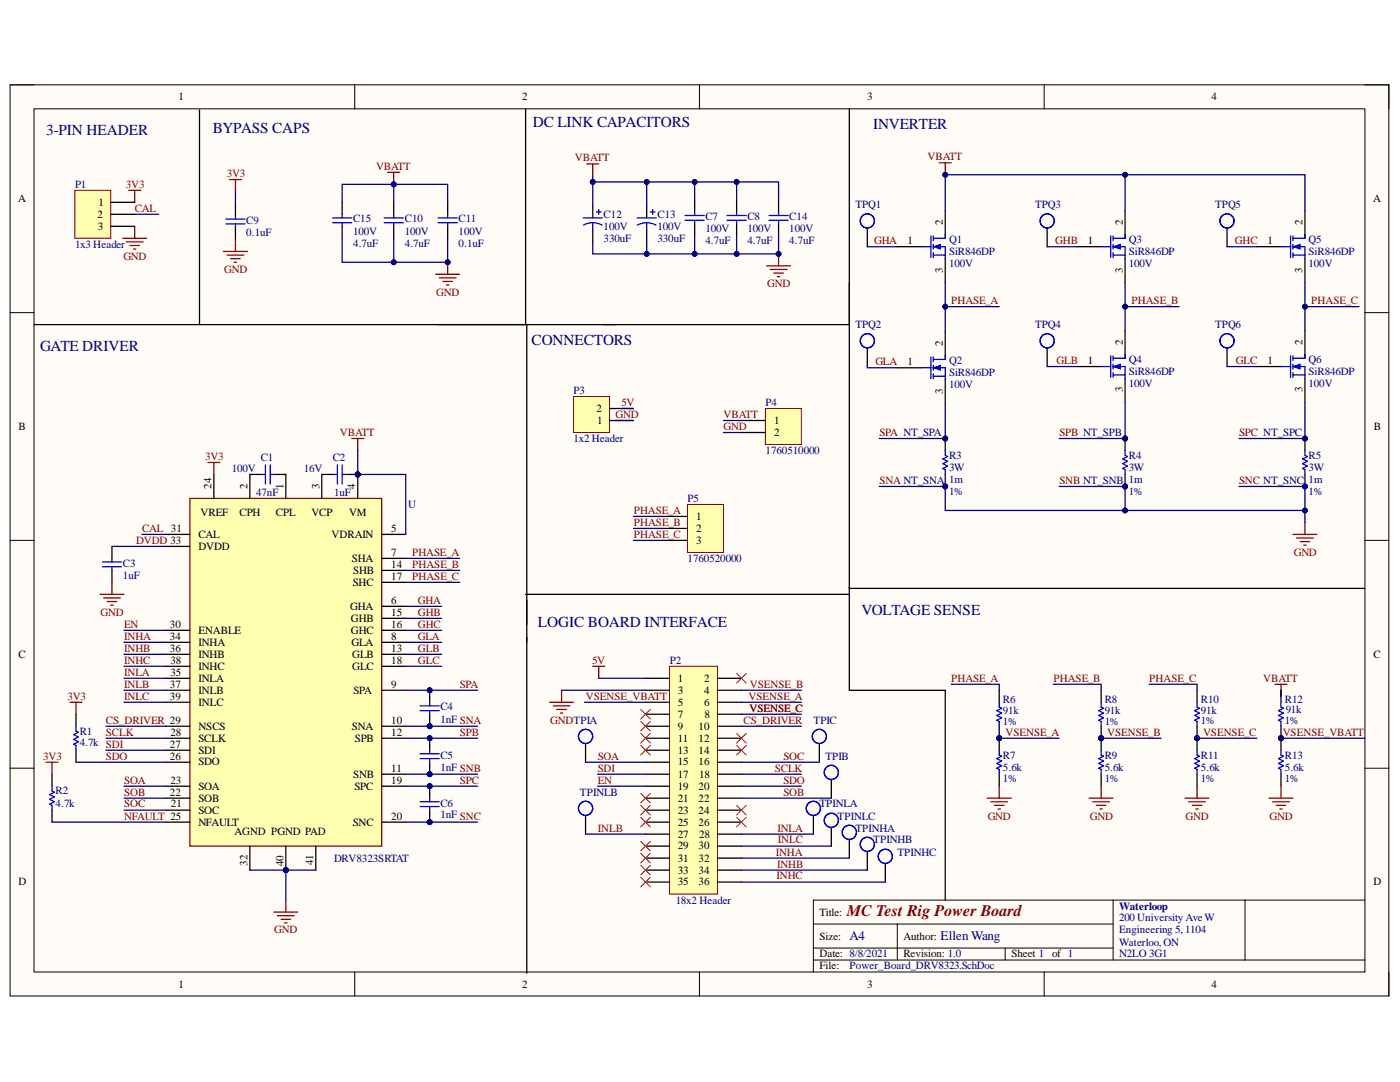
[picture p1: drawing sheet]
<svg xmlns="http://www.w3.org/2000/svg" width="279mm" height="216mm" viewBox="0 0 279 216" stroke-linecap="round" stroke-linejoin="round" font-family="sans-serif">
<defs><g id="words">
<text font-size="3.2" fill="#800000" x="169" y="182.7">MC Test Rig Power Board</text>
<g font-size="3" fill="#000080">
<text x="9.2" y="27">3-PIN HEADER</text>
<text x="42.5" y="26.5">BYPASS CAPS</text>
<text x="106.3" y="25.4">DC LINK CAPACITORS</text>
<text x="174.3" y="25.8">INVERTER</text>
<text x="8" y="70">GATE DRIVER</text>
<text x="106.1" y="68.8">CONNECTORS</text>
<text x="107.4" y="125.1">LOGIC BOARD INTERFACE</text>
<text x="171.9" y="122.7">VOLTAGE SENSE</text>
</g>
<g font-size="2.6" fill="#000080">
<text x="169.5" y="187.6">A4</text>
<text x="187.7" y="187.6">Ellen Wang</text>
</g>
<g font-size="2.2">
<text x="35.6" y="20">1</text>
<text x="104.2" y="20">2</text>
<text x="173.1" y="20">3</text>
<text x="241.8" y="20">4</text>
<text x="3.6" y="40.3">A</text>
<text x="19.6" y="41.1">1</text>
<text x="274" y="40.3">A</text>
<text x="19.5" y="43.5">2</text>
<text x="19.5" y="45.8">3</text>
<text x="188.1" y="44.9" transform="rotate(-90 188.1 44.9)">2</text>
<text x="224.1" y="44.9" transform="rotate(-90 224.1 44.9)">2</text>
<text x="260" y="44.9" transform="rotate(-90 260 44.9)">2</text>
<text x="181.1" y="48.7">1</text>
<text x="217.1" y="48.7">1</text>
<text x="253" y="48.7">1</text>
<text x="188.1" y="54.5" transform="rotate(-90 188.1 54.5)">3</text>
<text x="224.1" y="54.5" transform="rotate(-90 224.1 54.5)">3</text>
<text x="260" y="54.5" transform="rotate(-90 260 54.5)">3</text>
<text x="188.1" y="69.1" transform="rotate(-90 188.1 69.1)">2</text>
<text x="224.1" y="68.8" transform="rotate(-90 224.1 68.8)">2</text>
<text x="260" y="68.8" transform="rotate(-90 260 68.8)">2</text>
<text x="181.1" y="72.9">1</text>
<text x="217.1" y="72.6">1</text>
<text x="253" y="72.6">1</text>
<text x="119" y="82.2">2</text>
<text x="188.1" y="78.6" transform="rotate(-90 188.1 78.6)">3</text>
<text x="224.1" y="78.3" transform="rotate(-90 224.1 78.3)">3</text>
<text x="260" y="78.3" transform="rotate(-90 260 78.3)">3</text>
<text x="3.7" y="85.8">B</text>
<text x="119.2" y="84.6">1</text>
<text x="154.5" y="84.6">1</text>
<text x="154.5" y="87">2</text>
<text x="274.2" y="85.8">B</text>
<text x="42.2" y="97.5" transform="rotate(-90 42.2 97.5)">24</text>
<text x="49.4" y="97.5" transform="rotate(-90 49.4 97.5)">2</text>
<text x="56.6" y="97.5" transform="rotate(-90 56.6 97.5)">1</text>
<text x="63.8" y="97.5" transform="rotate(-90 63.8 97.5)">3</text>
<text x="70.9" y="97.5" transform="rotate(-90 70.9 97.5)">4</text>
<text x="39.6" y="107.3">CAL</text>
<text x="40" y="103">VREF</text>
<text x="47.8" y="103">CPH</text>
<text x="55.1" y="103">CPL</text>
<text x="62.2" y="103">VCP</text>
<text x="66.2" y="107.3">VDRAIN</text>
<text x="69.7" y="103">VM</text>
<text x="78.1" y="106.1">5</text>
<text x="138.9" y="103.8">1</text>
<text x="138.9" y="106.1">2</text>
<text x="39.6" y="109.7">DVDD</text>
<text x="70.2" y="112.1">SHA</text>
<text x="78.1" y="111">7</text>
<text x="78.1" y="113.3">14</text>
<text x="138.9" y="108.5">3</text>
<text x="70.4" y="116.9">SHC</text>
<text x="70.5" y="114.5">SHB</text>
<text x="78.1" y="115.7">17</text>
<text x="33.9" y="125.3">30</text>
<text x="69.9" y="121.7">GHA</text>
<text x="70" y="124.1">GHB</text>
<text x="78.1" y="120.5">6</text>
<text x="78.1" y="122.9">15</text>
<text x="78.1" y="125.3">16</text>
<text x="3.7" y="131.3">C</text>
<text x="33.9" y="127.7">34</text>
<text x="33.9" y="130.1">36</text>
<text x="39.6" y="126.4">ENABLE</text>
<text x="39.6" y="128.9">INHA</text>
<text x="39.6" y="131.3">INHB</text>
<text x="70" y="126.4">GHC</text>
<text x="70.1" y="128.9">GLA</text>
<text x="70.3" y="131.3">GLB</text>
<text x="78.1" y="127.7">8</text>
<text x="78.1" y="130.1">13</text>
<text x="274.1" y="131.3">C</text>
<text x="33.9" y="137.3">37</text>
<text x="34" y="132.4">38</text>
<text x="34" y="134.8">35</text>
<text x="39.6" y="133.6">INHC</text>
<text x="39.6" y="136.1">INLA</text>
<text x="70.3" y="133.6">GLC</text>
<text x="78.1" y="137.3">9</text>
<text x="78.1" y="132.4">18</text>
<text x="135.3" y="136.1">1</text>
<text x="140.5" y="136.1">2</text>
<text x="33.9" y="139.6">39</text>
<text x="39.6" y="138.4">INLB</text>
<text x="39.6" y="140.8">INLC</text>
<text x="70.6" y="138.4">SPA</text>
<text x="135.3" y="138.4">3</text>
<text x="135.3" y="140.8">5</text>
<text x="135.3" y="143.2">7</text>
<text x="140.5" y="138.4">4</text>
<text x="140.5" y="140.8">6</text>
<text x="140.6" y="143.2">8</text>
<text x="33.9" y="149.2">27</text>
<text x="34" y="146.8">28</text>
<text x="39.6" y="145.6">NSCS</text>
<text x="39.6" y="148">SCLK</text>
<text x="70.2" y="145.6">SNA</text>
<text x="70.8" y="148">SPB</text>
<text x="78.1" y="144.5">10</text>
<text x="78.1" y="146.8">12</text>
<text x="135.3" y="145.6">9</text>
<text x="135.3" y="148">11</text>
<text x="139.4" y="145.6">10</text>
<text x="139.4" y="148">12</text>
<text x="33.9" y="151.6">26</text>
<text x="39.6" y="150.4">SDI</text>
<text x="39.6" y="152.7">SDO</text>
<text x="70.5" y="155.2">SNB</text>
<text x="78.1" y="154">11</text>
<text x="135.3" y="150.4">13</text>
<text x="135.3" y="152.7">15</text>
<text x="135.3" y="155.2">17</text>
<text x="139.4" y="150.4">14</text>
<text x="139.4" y="152.7">16</text>
<text x="139.5" y="155.2">18</text>
<text x="33.9" y="158.7">22</text>
<text x="34" y="156.4">23</text>
<text x="34.1" y="161.1">21</text>
<text x="39.6" y="157.6">SOA</text>
<text x="39.6" y="159.9">SOB</text>
<text x="70.7" y="157.6">SPC</text>
<text x="78.1" y="156.4">19</text>
<text x="135.3" y="157.6">19</text>
<text x="135.3" y="159.9">21</text>
<text x="139.4" y="157.6">20</text>
<text x="139.4" y="159.9">22</text>
<text x="39.6" y="164.8">NFAULT</text>
<text x="39.6" y="162.4">SOC</text>
<text x="46.8" y="166.7">AGND PGND PAD</text>
<text x="70.4" y="164.8">SNC</text>
<text x="78.1" y="163.6">20</text>
<text x="135.3" y="162.4">23</text>
<text x="135.3" y="164.8">25</text>
<text x="135.3" y="167.1">27</text>
<text x="139.4" y="162.4">24</text>
<text x="139.4" y="164.8">26</text>
<text x="139.5" y="167.1">28</text>
<text x="49.4" y="172.8" transform="rotate(-90 49.4 172.8)">32</text>
<text x="56.6" y="172.9" transform="rotate(-90 56.6 172.9)">40</text>
<text x="62.5" y="172.6" transform="rotate(-90 62.5 172.6)">41</text>
<text x="135.3" y="169.5">29</text>
<text x="135.3" y="171.9">31</text>
<text x="139.4" y="169.5">30</text>
<text x="139.4" y="171.9">32</text>
<text x="3.7" y="176.7">D</text>
<text x="135.3" y="174.3">33</text>
<text x="135.3" y="176.7">35</text>
<text x="139.4" y="174.3">34</text>
<text x="139.4" y="176.7">36</text>
<text x="274.1" y="176.7">D</text>
<text x="163.5" y="182.7">Title:</text>
<text x="163.5" y="187.5">Size:</text>
<text x="163.5" y="191.1">Date: 8/8/2021</text>
<text x="180.3" y="187.5">Author:</text>
<text x="180.3" y="191.1">Revision: 1.0</text>
<text x="201.9" y="191.1">Sheet 1 of 1</text>
<text x="35.6" y="197.1">1</text>
<text x="104.2" y="197.1">2</text>
<text x="163.5" y="193.4">File:</text>
<text x="173.1" y="197.1">3</text>
<text x="241.8" y="197.1">4</text>
</g>
<g font-size="2.2" fill="#800000">
<text x="45.3" y="35.3">3V3</text>
<text x="75" y="33.9">VBATT</text>
<text x="114.7" y="32.2">VBATT</text>
<text x="185.1" y="32">VBATT</text>
<text x="25.1" y="37.5">3V3</text>
<text x="26.9" y="42.3">CAL</text>
<text x="24.6" y="51.8">GND</text>
<text x="174.4" y="48.7">GHA</text>
<text x="210.6" y="48.7">GHB</text>
<text x="246.4" y="48.7">GHC</text>
<text x="44.8" y="54.5">GND</text>
<text x="87.1" y="59">GND</text>
<text x="153.1" y="57.3">GND</text>
<text x="189.8" y="60.7">PHASE_A</text>
<text x="225.8" y="60.7">PHASE_B</text>
<text x="261.7" y="60.7">PHASE_C</text>
<text x="174.7" y="72.9">GLA</text>
<text x="210.8" y="72.6">GLB</text>
<text x="246.6" y="72.6">GLC</text>
<text x="122.8" y="83.4">GND</text>
<text x="124" y="81">5V</text>
<text x="144.4" y="83.4">VBATT</text>
<text x="67.8" y="87">VBATT</text>
<text x="144.4" y="85.8">GND</text>
<text x="175.5" y="87">SPA NT_SPA</text>
<text x="211.4" y="87">SPB NT_SPB</text>
<text x="247.3" y="87">SPC NT_SPC</text>
<text x="40.9" y="91.8">3V3</text>
<text x="175.5" y="96.6">SNA NT_SNA</text>
<text x="211.4" y="96.6">SNB NT_SNB</text>
<text x="247.3" y="96.6">SNC NT_SNC</text>
<text x="28.3" y="106.1">CAL 31</text>
<text x="126.5" y="102.6">PHASE_A</text>
<text x="126.5" y="105">PHASE_B</text>
<text x="126.5" y="107.3">PHASE_C</text>
<text x="27.2" y="108.5">DVDD 33</text>
<text x="82.2" y="111">PHASE_A</text>
<text x="82.2" y="113.3">PHASE_B</text>
<text x="258.2" y="111">GND</text>
<text x="82.2" y="115.7">PHASE_C</text>
<text x="20" y="122.9">GND</text>
<text x="24.8" y="125.3">EN</text>
<text x="83.4" y="120.5">GHA</text>
<text x="83.4" y="122.9">GHB</text>
<text x="83.4" y="125.3">GHC</text>
<text x="24.8" y="127.7">INHA</text>
<text x="24.8" y="130.1">INHB</text>
<text x="83.4" y="127.7">GLA</text>
<text x="83.4" y="130.1">GLB</text>
<text x="24.8" y="132.4">INHC</text>
<text x="24.8" y="134.8">INLA</text>
<text x="24.8" y="137.3">INLB</text>
<text x="83.4" y="132.4">GLC</text>
<text x="91.8" y="137.3">SPA</text>
<text x="118.2" y="132.4">5V</text>
<text x="149.7" y="137.3">VSENSE_B</text>
<text x="189.8" y="136.1">PHASE_A</text>
<text x="210.2" y="136.1">PHASE_B</text>
<text x="229.3" y="136.1">PHASE_C</text>
<text x="252.1" y="136.1">VBATT</text>
<text x="13.5" y="139.6">3V3</text>
<text x="24.8" y="139.6">INLC</text>
<text x="116.9" y="139.6">VSENSE_VBATT</text>
<text x="149.4" y="139.6">VSENSE_A</text>
<text x="149.6" y="142">VSENSE_C</text>
<text x="21.1" y="144.5">CS_DRIVER 29</text>
<text x="21.1" y="146.8">SCLK</text>
<text x="91.8" y="146.8">SPB</text>
<text x="109.8" y="144.5">GNDTPIA</text>
<text x="148.4" y="144.5">CS_DRIVER</text>
<text x="200.7" y="146.8">VSENSE_A</text>
<text x="221" y="146.8">VSENSE_B</text>
<text x="240.1" y="146.8">VSENSE_C</text>
<text x="256" y="146.8">VSENSE_VBATT</text>
<text x="8.6" y="151.6">3V3</text>
<text x="21.1" y="151.6">SDO</text>
<text x="119.3" y="151.6">SOA</text>
<text x="119.3" y="154">SDI</text>
<text x="154.6" y="154">SCLK</text>
<text x="156.3" y="151.6">SOC</text>
<text x="24.8" y="156.4">SOA</text>
<text x="24.8" y="158.7">SOB</text>
<text x="24.8" y="161.1">SOC</text>
<text x="91.8" y="156.4">SPC</text>
<text x="119.3" y="156.4">EN</text>
<text x="156.3" y="158.7">SOB</text>
<text x="156.3" y="156.4">SDO</text>
<text x="24.8" y="163.6">NFAULT 25</text>
<text x="119.3" y="165.9">INLB</text>
<text x="155.2" y="165.9">INLA</text>
<text x="197.1" y="163.6">GND</text>
<text x="217.5" y="163.6">GND</text>
<text x="236.6" y="163.6">GND</text>
<text x="253.4" y="163.6">GND</text>
<text x="154.8" y="170.8">INHA</text>
<text x="155.1" y="173.1">INHB</text>
<text x="155.2" y="168.3">INLC</text>
<text x="155" y="175.5">INHC</text>
<text x="54.7" y="186.2">GND</text>
</g>
<g font-size="2.2" fill="#000080">
<text x="15" y="37.5">P1</text>
<text x="170.7" y="41.5">TPQ1</text>
<text x="206.6" y="41.5">TPQ3</text>
<text x="242.5" y="41.5">TPQ5</text>
<text x="49.2" y="47">0.1uF</text>
<text x="49.2" y="44.6">C9</text>
<text x="70.5" y="46.8">100V</text>
<text x="70.5" y="44.4">C15</text>
<text x="80.8" y="46.8">100V</text>
<text x="80.8" y="44.4">C10</text>
<text x="91.5" y="46.8">100V</text>
<text x="91.5" y="44.4">C11</text>
<text x="120.5" y="45.8">100V</text>
<text x="120.5" y="43.5">C12</text>
<text x="131.2" y="45.8">100V</text>
<text x="131.2" y="43.5">C13</text>
<text x="140.8" y="46.3">100V</text>
<text x="140.8" y="44">C7</text>
<text x="149.1" y="46.3">100V</text>
<text x="149.1" y="44">C8</text>
<text x="157.5" y="46.3">100V</text>
<text x="157.5" y="44">C14</text>
<text x="15" y="49.5">1x3 Header</text>
<text x="70.5" y="49.2">4.7uF</text>
<text x="80.8" y="49.2">4.7uF</text>
<text x="91.5" y="49.2">0.1uF</text>
<text x="120.5" y="48.2">330uF</text>
<text x="131.2" y="48.2">330uF</text>
<text x="140.8" y="48.7">4.7uF</text>
<text x="149.1" y="48.7">4.7uF</text>
<text x="157.5" y="48.7">4.7uF</text>
<text x="189.4" y="50.9">SiR846DP</text>
<text x="189.4" y="53.3">100V</text>
<text x="189.4" y="48.5">Q1</text>
<text x="225.3" y="50.9">SiR846DP</text>
<text x="225.3" y="53.3">100V</text>
<text x="225.3" y="48.5">Q3</text>
<text x="261.2" y="50.9">SiR846DP</text>
<text x="261.2" y="53.3">100V</text>
<text x="261.2" y="48.5">Q5</text>
<text x="170.7" y="65.5">TPQ2</text>
<text x="206.6" y="65.5">TPQ4</text>
<text x="242.5" y="65.5">TPQ6</text>
<text x="189.4" y="75">SiR846DP</text>
<text x="189.4" y="77.5">100V</text>
<text x="189.4" y="72.6">Q2</text>
<text x="225.3" y="74.8">SiR846DP</text>
<text x="225.3" y="77.2">100V</text>
<text x="225.3" y="72.4">Q4</text>
<text x="261.2" y="74.8">SiR846DP</text>
<text x="261.2" y="77.2">100V</text>
<text x="261.2" y="72.4">Q6</text>
<text x="114.5" y="78.6">P3</text>
<text x="152.8" y="81">P4</text>
<text x="114.5" y="88.2">1x2 Header</text>
<text x="46.3" y="94.2">100V</text>
<text x="52" y="92">C1</text>
<text x="60.7" y="94.2">16V</text>
<text x="66.4" y="92">C2</text>
<text x="152.8" y="90.6">1760510000</text>
<text x="189.4" y="94">3W</text>
<text x="189.4" y="91.5">R3</text>
<text x="225.3" y="94">3W</text>
<text x="225.3" y="91.5">R4</text>
<text x="261.2" y="94">3W</text>
<text x="261.2" y="91.5">R5</text>
<text x="51.1" y="98.9">47nF</text>
<text x="66.7" y="98.9">1uF</text>
<text x="81.5" y="101.3">U</text>
<text x="137.2" y="100.1">P5</text>
<text x="189.4" y="96.3">1m</text>
<text x="189.4" y="98.7">1%</text>
<text x="225.3" y="96.3">1m</text>
<text x="225.3" y="98.7">1%</text>
<text x="261.2" y="96.3">1m</text>
<text x="261.2" y="98.7">1%</text>
<text x="24.5" y="113.1">C3</text>
<text x="137.2" y="112.1">1760520000</text>
<text x="24.5" y="115.4">1uF</text>
<text x="133.7" y="132.4">P2</text>
<text x="87.9" y="141.7">C4</text>
<text x="200.2" y="142.5">91k</text>
<text x="200.2" y="140.3">R6</text>
<text x="220.5" y="142.5">91k</text>
<text x="220.5" y="140.3">R8</text>
<text x="239.7" y="142.5">91k</text>
<text x="239.7" y="140.3">R10</text>
<text x="256.4" y="140.3">R12</text>
<text x="256.6" y="142.3">91k</text>
<text x="15.9" y="148.9">4.7k SDI</text>
<text x="15.9" y="146.6">R1</text>
<text x="87.9" y="144.2">1nF SNA</text>
<text x="162.3" y="144.5">TPIC</text>
<text x="200.2" y="144.6">1%</text>
<text x="220.5" y="144.6">1%</text>
<text x="239.7" y="144.5">1%</text>
<text x="256.4" y="144.5">1%</text>
<text x="87.9" y="153.8">1nF SNB</text>
<text x="87.9" y="151.4">C5</text>
<text x="164.7" y="151.6">TPIB</text>
<text x="200.2" y="153.8">5.6k</text>
<text x="200.2" y="151.4">R7</text>
<text x="220.5" y="153.8">5.6k</text>
<text x="220.5" y="151.4">R9</text>
<text x="239.7" y="153.8">5.6k</text>
<text x="239.7" y="151.4">R11</text>
<text x="256.4" y="153.8">5.6k</text>
<text x="256.4" y="151.4">R13</text>
<text x="11.1" y="160.9">4.7k</text>
<text x="11.1" y="158.5">R2</text>
<text x="87.9" y="160.9">C6</text>
<text x="115.7" y="158.7">TPINLB</text>
<text x="163.5" y="161.1">TPINLA</text>
<text x="200.2" y="156.1">1%</text>
<text x="220.5" y="156.1">1%</text>
<text x="239.7" y="156.1">1%</text>
<text x="256.4" y="156.1">1%</text>
<text x="87.9" y="163.3">1nF SNC</text>
<text x="167.2" y="163.6">TPINLC</text>
<text x="170.7" y="165.9">TPINHA</text>
<text x="66.7" y="171.9">DRV8323SRTAT</text>
<text x="174.3" y="168.3">TPINHB</text>
<text x="179.1" y="170.8">TPINHC</text>
<text x="134.9" y="180.3">18x2 Header</text>
<text x="223.3" y="181.5">Waterloop</text>
<text x="223.3" y="183.9">200 University Ave W</text>
<text x="223.3" y="186.2">Engineering 5,1104</text>
<text x="223.3" y="188.7">Waterloo, ON</text>
<text x="223.3" y="191.1">N2LO 3G1</text>
<text x="169.5" y="193.4">Power_Board_DRV8323.SchDoc</text>
</g>
</g></defs>
<path d="M2 16.9h275.2v181.8h-275.2z" fill-rule="evenodd" fill="#fffcf8"/>
<path d="M2 16.9h275.2v181.8h-275.2z" fill="none" stroke="#000" stroke-width=".2"/>
<path d="M6.8 21.7h265.6v172.3h-265.6z" fill-rule="evenodd" fill="#fffcf8"/>
<g fill="none" stroke="#000" stroke-width=".2">
<path d="M2 16.9h4.8M70.8 16.9v4.8M139.6 16.9v4.8M208.4 16.9v4.8M272.4 16.9h4.8v4.8M6.8 21.7h265.6v172.3h-265.6zM2 62.4h4.8M272.4 62.4h4.8M2 107.8h4.8M272.4 107.8h4.8M2 153.3h4.8M272.4 153.3h4.8"/>
<path d="M222.1 179.6v12M248.5 179.6v12M272.4 179.6h-110.1v14.4M70.8 194v4.7M139.6 194v4.7M162.3 184.4h59.8M162.3 191.6h110.1M162.3 189.2h59.8M179.1 184.4v7.2M200.6 189.2v2.4M208.4 194v4.7M277.2 194v4.7"/>
</g>
<circle cx="71.4" cy="94.7" r=".48" fill="#000080"/>
<circle cx="71.4" cy="94.7" r=".48" fill="none" stroke="#000080" stroke-width=".2"/>
<circle cx="57" cy="173.6" r=".48" fill="#000080"/>
<circle cx="57" cy="173.6" r=".48" fill="none" stroke="#000080" stroke-width=".2"/>
<path d="M37.9 99.5h38.3v69.3h-38.3z" fill-rule="evenodd" fill="#ffffb0"/>
<path d="M37.9 99.5h38.3v69.3h-38.3z" fill="none" stroke="#800000" stroke-width=".25"/>
<g fill="none" stroke="#000" stroke-width=".25">
<path d="M42.7 94.7v4.8M49.9 94.7v4.8M57 94.7v4.8M71.4 94.7v4.8M33.1 106.6h4.8M33.1 109h4.8M76.2 106.6h4.8M76.2 111.4h4.8M76.2 113.8h4.8M76.2 116.2h4.8M33.1 125.8h4.8M33.1 128.2h4.8"/>
<path d="M33.1 130.6h4.8M33.1 132.9h4.8M33.1 135.3h4.8M33.1 137.7h4.8M76.2 137.7h4.8M33.1 140.1h4.8M33.1 144.9h4.8M33.1 147.3h4.8M33.1 149.7h4.8M76.2 144.9h4.8M76.2 147.3h4.8M76.2 154.5h4.8"/>
<path d="M76.2 156.9h4.8M76.2 164h4.8"/>
</g>
<circle cx="71.4" cy="94.7" r=".48" fill="#000080"/>
<circle cx="71.4" cy="94.7" r=".48" fill="none" stroke="#000080" stroke-width=".2"/>
<g fill="none" stroke="#000" stroke-width=".25">
<path d="M64.2 94.7v4.8M76.2 121h4.8M76.2 123.4h4.8M76.2 125.8h4.8M76.2 128.2h4.8M76.2 130.6h4.8M76.2 132.9h4.8M33.1 152.1h4.8M33.1 156.9h4.8M33.1 159.3h4.8M33.1 164h4.8M33.1 161.7h4.8"/>
<path d="M49.9 168.8v4.8M57 168.8v4.8"/>
</g>
<circle cx="57" cy="173.6" r=".48" fill="#000080"/>
<circle cx="57" cy="173.6" r=".48" fill="none" stroke="#000080" stroke-width=".2"/>
<path d="M49.9 94.7h2.4M54.6 94.7h2.4M63 168.8v4.8" fill="none" stroke="#000" stroke-width=".25"/>
<path d="M41.5 92.3h2.4M42.7 92.3v2.4M70.2 87.5h2.4M71.4 87.5v2.4" fill="none" stroke="#800000" stroke-width=".25"/>
<path d="M52.3 94.7h.7M53 92.8v3.8M53.9 92.8v3.8M53.9 94.7h.7" fill="none" stroke="#00f" stroke-width=".25"/>
<circle cx="71.4" cy="94.7" r=".48" fill="#000080"/>
<circle cx="71.4" cy="94.7" r=".48" fill="none" stroke="#000080" stroke-width=".2"/>
<path d="M64.2 94.7h2.4M69 94.7h2.4" fill="none" stroke="#000" stroke-width=".25"/>
<circle cx="71.4" cy="94.7" r=".48" fill="#000080"/>
<circle cx="71.4" cy="94.7" r=".48" fill="none" stroke="#000080" stroke-width=".2"/>
<g fill="none" stroke="#00f" stroke-width=".25">
<path d="M45.1 43.7h3.8M45.1 44.7h3.8M47 43v.7M47 44.7v.7M76.7 43.5h3.8M76.7 44.4h3.8M78.6 42.8v.7M78.6 44.4v.8M87.4 43.5h3.9M87.4 44.4h3.9M89.3 42.8v.7M89.3 44.4v.8"/>
<path d="M66.6 94.7h.7M67.3 92.8v3.8M68.3 92.8v3.8M68.3 94.7h.7M20.4 112.1h3.9M20.4 113.1h3.9M22.3 111.4v.7M22.3 113.1v.7M10.4 156.9v.9l.5 .3-1 .4 1 .5-1 .5 1 .5-1 .5 .5 .2v1M15.2 144.9v1l.4 .2-.9 .5 .9 .5-.9 .4 .9 .5-.9 .5 .5 .2v1"/>
</g>
<g fill="none" stroke="#800000" stroke-width=".25">
<path d="M25.7 38h2.4M26.9 38v2.4M45.8 35.8h2.4M47 35.8v2.4M44.6 50.2h4.8M45.3 50.9h3.4M46 51.6h1.9M46.8 52.3h.4M47 47.8v2.4M19.9 118.6h4.8M20.7 119.3h3.3M22.3 116.2v2.4"/>
<path d="M21.4 120h1.9M22.1 120.7h.5M9.2 152.1h2.4M10.4 152.1v2.4M14 140.1h2.4M15.2 140.1v2.4M57 179.6v2.4M54.7 182h4.7M55.4 182.7h3.3M56.1 183.4h1.9M56.8 184.2h.5"/>
</g>
<path d="M47 40.6v2.4M47 45.4v2.4M78.6 40.4v2.4M78.6 45.2v2.3M89.3 40.4v2.4M89.3 45.2v2.3M22.3 109v2.4M22.3 113.8v2.4M10.4 154.5v2.4M15.2 142.5v2.4M15.2 149.7v2.4M10.4 161.7v2.3" fill="none" stroke="#000" stroke-width=".25"/>
<path d="M14.9 38h7.2v9.5h-7.2z" fill-rule="evenodd" fill="#ffffb0"/>
<path d="M14.9 38h7.2v9.5h-7.2z" fill="none" stroke="#800000" stroke-width=".2"/>
<path d="M22.1 40.4h4.8M22.1 42.8h4.8M22.1 45.2h4.8M179.1 49.2h4.8M188.6 42v4.8M188.6 51.6v4.8" fill="none" stroke="#000" stroke-width=".25"/>
<path d="M24.5 47.5h4.8M25.2 48.3h3.4M25.9 49h1.9M26.6 49.7h.5M26.9 45.2v2.3" fill="none" stroke="#800000" stroke-width=".25"/>
<path d="M183.9 49.2h1.9M185.8 47.1v4.3M186.3 47.5h2.3M186.3 49.2h2.3v2.4M186.3 50.9h2.3M186.3 47.1v.9M186.3 48.8v.9M186.3 50.4v1" fill="none" stroke="#00f" stroke-width=".25"/>
<path d="M186.3 49.2l1.4-.4v.9z" fill="#00f"/>
<path d="M186.3 49.2l1.4-.4v.9z" fill="none" stroke="#00f" stroke-width=".2"/>
<path d="M188.6 46.8v.7M183.9 73.4h1.9M185.8 71.2v4.3M186.3 73.4h2.3v2.4M186.3 71.7h2.3M186.3 75.1h2.3M186.3 71.2v1M186.3 72.9v1M186.3 74.6v.9" fill="none" stroke="#00f" stroke-width=".25"/>
<path d="M179.1 73.4h4.8M188.6 66.2v4.8M188.6 75.8v4.8" fill="none" stroke="#000" stroke-width=".25"/>
<path d="M186.3 73.4l1.4-.5v1z" fill="#00f"/>
<path d="M186.3 73.4l1.4-.5v1z" fill="none" stroke="#00f" stroke-width=".2"/>
<path d="M219.8 49.2h1.9M221.7 47.1v4.3M222.1 47.5h2.4M222.1 49.2h2.4v2.4M222.1 50.9h2.4M222.1 47.1v.9M222.1 48.8v.9M222.1 50.4v1M188.6 71v.7" fill="none" stroke="#00f" stroke-width=".25"/>
<path d="M215 49.2h4.8M224.5 42v4.8M224.5 51.6v4.8" fill="none" stroke="#000" stroke-width=".25"/>
<path d="M222.1 49.2l1.5-.4v.9z" fill="#00f"/>
<path d="M222.1 49.2l1.5-.4v.9z" fill="none" stroke="#00f" stroke-width=".2"/>
<path d="M224.5 46.8v.7M219.8 73.1h1.9M221.7 71v4.3M222.1 73.1h2.4v2.4M222.1 71.5h2.4M222.1 74.8h2.4M222.1 71v.9M222.1 72.7v.9M222.1 74.3v1" fill="none" stroke="#00f" stroke-width=".25"/>
<path d="M215 73.1h4.8M224.5 66v4.8M224.5 75.5v4.8" fill="none" stroke="#000" stroke-width=".25"/>
<path d="M222.1 73.1l1.5-.4v.9z" fill="#00f"/>
<path d="M222.1 73.1l1.5-.4v.9z" fill="none" stroke="#00f" stroke-width=".2"/>
<path d="M224.5 70.8v.7M255.6 73.1h2M257.6 71v4.3M258 71.5h2.4M258 73.1h2.4v2.4M258 74.8h2.4M258 71v.9M258 72.7v.9M258 74.3v1" fill="none" stroke="#00f" stroke-width=".25"/>
<path d="M250.9 73.1h4.7M260.4 66v4.8M260.4 75.5v4.8" fill="none" stroke="#000" stroke-width=".25"/>
<path d="M258 73.1l1.5-.4v.9z" fill="#00f"/>
<path d="M258 73.1l1.5-.4v.9z" fill="none" stroke="#00f" stroke-width=".2"/>
<path d="M255.6 49.2h2M257.6 47.1v4.3M258 49.2h2.4v2.4M258 47.5h2.4M258 50.9h2.4M258 47.1v.9M258 48.8v.9M258 50.4v1M260.4 70.8v.7" fill="none" stroke="#00f" stroke-width=".25"/>
<path d="M250.9 49.2h4.7M260.4 42v4.8M260.4 51.6v4.8" fill="none" stroke="#000" stroke-width=".25"/>
<path d="M258 49.2l1.5-.4v.9z" fill="#00f"/>
<path d="M258 49.2l1.5-.4v.9z" fill="none" stroke="#00f" stroke-width=".2"/>
<path d="M260.4 46.8v.7" fill="none" stroke="#00f" stroke-width=".25"/>
<circle cx="188.6" cy="87.5" r=".48" fill="#000080"/>
<circle cx="188.6" cy="87.5" r=".48" fill="none" stroke="#000080" stroke-width=".2"/>
<circle cx="188.6" cy="97.1" r=".48" fill="#000080"/>
<circle cx="188.6" cy="97.1" r=".48" fill="none" stroke="#000080" stroke-width=".2"/>
<path d="M188.6 87.5v2.4" fill="none" stroke="#000" stroke-width=".25"/>
<circle cx="188.6" cy="87.5" r=".48" fill="#000080"/>
<circle cx="188.6" cy="87.5" r=".48" fill="none" stroke="#000080" stroke-width=".2"/>
<path d="M188.6 94.7v2.4" fill="none" stroke="#000" stroke-width=".25"/>
<circle cx="188.6" cy="97.1" r=".48" fill="#000080"/>
<circle cx="188.6" cy="97.1" r=".48" fill="none" stroke="#000080" stroke-width=".2"/>
<path d="M188.6 89.9v1l.5 .2-.9 .5 .9 .4-.9 .5 .9 .5-.9 .5 .4 .2v1" fill="none" stroke="#00f" stroke-width=".25"/>
<circle cx="224.5" cy="87.5" r=".48" fill="#000080"/>
<circle cx="224.5" cy="87.5" r=".48" fill="none" stroke="#000080" stroke-width=".2"/>
<circle cx="224.5" cy="97.1" r=".48" fill="#000080"/>
<circle cx="224.5" cy="97.1" r=".48" fill="none" stroke="#000080" stroke-width=".2"/>
<path d="M224.5 87.5v2.4" fill="none" stroke="#000" stroke-width=".25"/>
<circle cx="224.5" cy="87.5" r=".48" fill="#000080"/>
<circle cx="224.5" cy="87.5" r=".48" fill="none" stroke="#000080" stroke-width=".2"/>
<path d="M224.5 94.7v2.4" fill="none" stroke="#000" stroke-width=".25"/>
<circle cx="224.5" cy="97.1" r=".48" fill="#000080"/>
<circle cx="224.5" cy="97.1" r=".48" fill="none" stroke="#000080" stroke-width=".2"/>
<path d="M224.5 89.9v1l.5 .2-.9 .5 .9 .4-.9 .5 .9 .5-.9 .5 .4 .2v1" fill="none" stroke="#00f" stroke-width=".25"/>
<circle cx="260.4" cy="87.5" r=".48" fill="#000080"/>
<circle cx="260.4" cy="87.5" r=".48" fill="none" stroke="#000080" stroke-width=".2"/>
<circle cx="260.4" cy="97.1" r=".48" fill="#000080"/>
<circle cx="260.4" cy="97.1" r=".48" fill="none" stroke="#000080" stroke-width=".2"/>
<path d="M260.4 87.5v2.4" fill="none" stroke="#000" stroke-width=".25"/>
<circle cx="260.4" cy="87.5" r=".48" fill="#000080"/>
<circle cx="260.4" cy="87.5" r=".48" fill="none" stroke="#000080" stroke-width=".2"/>
<path d="M260.4 94.7v2.4" fill="none" stroke="#000" stroke-width=".25"/>
<circle cx="260.4" cy="97.1" r=".48" fill="#000080"/>
<circle cx="260.4" cy="97.1" r=".48" fill="none" stroke="#000080" stroke-width=".2"/>
<path d="M260.4 89.9v1l.5 .2-.9 .5 .9 .4-.9 .5 .9 .5-.9 .5 .4 .2v1" fill="none" stroke="#00f" stroke-width=".25"/>
<path d="M187.5 32.5h2.3M188.6 32.5v2.4M258 106.6h4.8M258.8 107.4h3.3M259.5 108.1h1.9M260.2 108.8h.5M260.4 104.2v2.4" fill="none" stroke="#800000" stroke-width=".25"/>
<circle cx="188.6" cy="34.9" r=".48" fill="#000080"/>
<circle cx="188.6" cy="34.9" r=".48" fill="none" stroke="#000080" stroke-width=".2"/>
<path d="M181.5 97.1h.1M181.5 87.5h.1M183.8 97.1h.1M183.8 87.5h.1M217.4 87.5h.1M218.6 97.1h.1M219.7 87.5h.1M220.9 97.1h.1M253.2 97.1h.1M253.2 87.5h.1M255.6 97.1h.1M255.6 87.5h.1" fill="none" stroke="#000" stroke-width=".25"/>
<path d="M181.5 97.1h2.4M181.5 87.5h2.4M217.4 87.5h2.4M218.6 97.1h2.4M253.2 97.1h2.4M253.2 87.5h2.4" fill="none" stroke="#073763" stroke-width=".25"/>
<circle cx="85.8" cy="144.9" r=".48" fill="#000080"/>
<circle cx="85.8" cy="144.9" r=".48" fill="none" stroke="#000080" stroke-width=".2"/>
<circle cx="85.8" cy="137.7" r=".48" fill="#000080"/>
<circle cx="85.8" cy="137.7" r=".48" fill="none" stroke="#000080" stroke-width=".2"/>
<path d="M85.8 142.5v2.4" fill="none" stroke="#000" stroke-width=".25"/>
<circle cx="85.8" cy="144.9" r=".48" fill="#000080"/>
<circle cx="85.8" cy="144.9" r=".48" fill="none" stroke="#000080" stroke-width=".2"/>
<path d="M85.8 137.7v2.4" fill="none" stroke="#000" stroke-width=".25"/>
<circle cx="85.8" cy="137.7" r=".48" fill="#000080"/>
<circle cx="85.8" cy="137.7" r=".48" fill="none" stroke="#000080" stroke-width=".2"/>
<path d="M83.8 140.8h3.9M83.8 141.8h3.9M85.8 140.1v.7M85.8 141.8v.7" fill="none" stroke="#00f" stroke-width=".25"/>
<circle cx="85.8" cy="154.5" r=".48" fill="#000080"/>
<circle cx="85.8" cy="154.5" r=".48" fill="none" stroke="#000080" stroke-width=".2"/>
<circle cx="85.8" cy="147.3" r=".48" fill="#000080"/>
<circle cx="85.8" cy="147.3" r=".48" fill="none" stroke="#000080" stroke-width=".2"/>
<path d="M85.8 152.1v2.4" fill="none" stroke="#000" stroke-width=".25"/>
<circle cx="85.8" cy="154.5" r=".48" fill="#000080"/>
<circle cx="85.8" cy="154.5" r=".48" fill="none" stroke="#000080" stroke-width=".2"/>
<path d="M85.8 147.3v2.4" fill="none" stroke="#000" stroke-width=".25"/>
<circle cx="85.8" cy="147.3" r=".48" fill="#000080"/>
<circle cx="85.8" cy="147.3" r=".48" fill="none" stroke="#000080" stroke-width=".2"/>
<path d="M83.8 150.4h3.9M83.8 151.4h3.9M85.8 149.7v.7M85.8 151.4v.7" fill="none" stroke="#00f" stroke-width=".25"/>
<circle cx="85.8" cy="164" r=".48" fill="#000080"/>
<circle cx="85.8" cy="164" r=".48" fill="none" stroke="#000080" stroke-width=".2"/>
<circle cx="85.8" cy="156.9" r=".48" fill="#000080"/>
<circle cx="85.8" cy="156.9" r=".48" fill="none" stroke="#000080" stroke-width=".2"/>
<path d="M85.8 161.7v2.3" fill="none" stroke="#000" stroke-width=".25"/>
<circle cx="85.8" cy="164" r=".48" fill="#000080"/>
<circle cx="85.8" cy="164" r=".48" fill="none" stroke="#000080" stroke-width=".2"/>
<path d="M85.8 156.9v2.4" fill="none" stroke="#000" stroke-width=".25"/>
<circle cx="85.8" cy="156.9" r=".48" fill="#000080"/>
<circle cx="85.8" cy="156.9" r=".48" fill="none" stroke="#000080" stroke-width=".2"/>
<g fill="none" stroke="#00f" stroke-width=".25">
<path d="M116.4 43.5h3.8M118.3 44.4l1.1 .2 .8 .3M118.3 44.4l-1.1 .2-.8 .3M118.3 44.4v1.5M119 42.3h1M119.5 41.8v1M127.1 43.5h3.9M129.1 44.4l1.1 .2 .7 .3M129.1 44.4l-1.2 .2-.7 .3M129.1 44.4v1.5M129.8 42.3h.9M130.3 41.8v1"/>
<path d="M136.7 44h3.8M136.7 43h3.8M138.6 42.3v.7M138.6 44v.7M145.1 44h3.8M145.1 43h3.8M147 42.3v.7M147 44v.7M83.8 160h3.9M85.8 159.3v.7M83.8 160.9h3.9M85.8 160.9v.8"/>
</g>
<path d="M138.6 39.9v2.4M147 39.9v2.4M118.3 41.1v2.4M118.3 45.9v2.4M129.1 41.1v2.4M129.1 45.9v2.4M138.6 44.7v2.4M147 44.7v2.4" fill="none" stroke="#000" stroke-width=".25"/>
<path d="M117.1 32.7h2.4M118.3 32.7v2.4M153 53h4.8M153.7 53.8h3.4M154.4 54.5h1.9M155.1 55.2h.5M155.4 50.7v2.3" fill="none" stroke="#800000" stroke-width=".25"/>
<circle cx="155.4" cy="50.7" r=".48" fill="#000080"/>
<circle cx="155.4" cy="50.7" r=".48" fill="none" stroke="#000080" stroke-width=".2"/>
<circle cx="238.9" cy="147.3" r=".48" fill="#000080"/>
<circle cx="238.9" cy="147.3" r=".48" fill="none" stroke="#000080" stroke-width=".2"/>
<path d="M238.9 147.3v2.4M238.9 154.5v2.4" fill="none" stroke="#000" stroke-width=".25"/>
<circle cx="238.9" cy="147.3" r=".48" fill="#000080"/>
<circle cx="238.9" cy="147.3" r=".48" fill="none" stroke="#000080" stroke-width=".2"/>
<path d="M238.9 149.7v1l.5 .2-1 .5 1 .5-1 .4 1 .5-1 .5 .5 .2v1" fill="none" stroke="#00f" stroke-width=".25"/>
<circle cx="238.9" cy="147.3" r=".48" fill="#000080"/>
<circle cx="238.9" cy="147.3" r=".48" fill="none" stroke="#000080" stroke-width=".2"/>
<path d="M238.9 144.9v2.4" fill="none" stroke="#000" stroke-width=".25"/>
<circle cx="238.9" cy="147.3" r=".48" fill="#000080"/>
<circle cx="238.9" cy="147.3" r=".48" fill="none" stroke="#000080" stroke-width=".2"/>
<path d="M238.9 137.7v2.4" fill="none" stroke="#000" stroke-width=".25"/>
<path d="M238.9 140.1v1l.5 .2-1 .5 1 .5-1 .5 1 .4-1 .5 .5 .3v.9" fill="none" stroke="#00f" stroke-width=".25"/>
<circle cx="255.6" cy="147.3" r=".48" fill="#000080"/>
<circle cx="255.6" cy="147.3" r=".48" fill="none" stroke="#000080" stroke-width=".2"/>
<path d="M255.6 147.3v2.4M255.6 154.5v2.4" fill="none" stroke="#000" stroke-width=".25"/>
<circle cx="255.6" cy="147.3" r=".48" fill="#000080"/>
<circle cx="255.6" cy="147.3" r=".48" fill="none" stroke="#000080" stroke-width=".2"/>
<path d="M255.6 149.7v1l.5 .2-.9 .5 .9 .5-.9 .4 .9 .5-.9 .5 .4 .2v1" fill="none" stroke="#00f" stroke-width=".25"/>
<circle cx="255.6" cy="147.3" r=".48" fill="#000080"/>
<circle cx="255.6" cy="147.3" r=".48" fill="none" stroke="#000080" stroke-width=".2"/>
<path d="M255.6 144.9v2.4" fill="none" stroke="#000" stroke-width=".25"/>
<circle cx="255.6" cy="147.3" r=".48" fill="#000080"/>
<circle cx="255.6" cy="147.3" r=".48" fill="none" stroke="#000080" stroke-width=".2"/>
<path d="M255.6 137.7v2.4" fill="none" stroke="#000" stroke-width=".25"/>
<path d="M255.6 140.1v1l.5 .2-.9 .5 .9 .5-.9 .5 .9 .4-.9 .5 .4 .3v.9" fill="none" stroke="#00f" stroke-width=".25"/>
<circle cx="219.7" cy="147.3" r=".48" fill="#000080"/>
<circle cx="219.7" cy="147.3" r=".48" fill="none" stroke="#000080" stroke-width=".2"/>
<path d="M219.8 147.3v2.4M219.8 154.5v2.4" fill="none" stroke="#000" stroke-width=".25"/>
<circle cx="219.7" cy="147.3" r=".48" fill="#000080"/>
<circle cx="219.7" cy="147.3" r=".48" fill="none" stroke="#000080" stroke-width=".2"/>
<path d="M219.8 149.7v1l.4 .2-.9 .5 .9 .5-.9 .4 .9 .5-.9 .5 .5 .2v1" fill="none" stroke="#00f" stroke-width=".25"/>
<circle cx="219.7" cy="147.3" r=".48" fill="#000080"/>
<circle cx="219.7" cy="147.3" r=".48" fill="none" stroke="#000080" stroke-width=".2"/>
<path d="M219.8 144.9v2.4" fill="none" stroke="#000" stroke-width=".25"/>
<circle cx="219.7" cy="147.3" r=".48" fill="#000080"/>
<circle cx="219.7" cy="147.3" r=".48" fill="none" stroke="#000080" stroke-width=".2"/>
<path d="M219.8 137.7v2.4" fill="none" stroke="#000" stroke-width=".25"/>
<path d="M219.8 140.1v1l.4 .2-.9 .5 .9 .5-.9 .5 .9 .4-.9 .5 .5 .3v.9" fill="none" stroke="#00f" stroke-width=".25"/>
<g fill="none" stroke="#800000" stroke-width=".25">
<path d="M217.4 159.3h4.7M218.1 160h3.3M219.8 156.9v2.4M236.5 159.3h4.8M237.2 160h3.4M238.9 156.9v2.4M253.2 159.3h4.8M254 160h3.3M255.6 156.9v2.4M218.8 160.7h1.9M219.5 161.4h.5M237.9 160.7h1.9"/>
<path d="M238.7 161.4h.4M254.7 160.7h1.9M255.4 161.4h.5"/>
</g>
<circle cx="199.4" cy="147.3" r=".48" fill="#000080"/>
<circle cx="199.4" cy="147.3" r=".48" fill="none" stroke="#000080" stroke-width=".2"/>
<path d="M199.4 147.3v2.4M199.4 154.5v2.4" fill="none" stroke="#000" stroke-width=".25"/>
<circle cx="199.4" cy="147.3" r=".48" fill="#000080"/>
<circle cx="199.4" cy="147.3" r=".48" fill="none" stroke="#000080" stroke-width=".2"/>
<path d="M199.4 149.7v1l.5 .2-1 .5 1 .5-1 .4 1 .5-1 .5 .5 .2v1" fill="none" stroke="#00f" stroke-width=".25"/>
<circle cx="199.4" cy="147.3" r=".48" fill="#000080"/>
<circle cx="199.4" cy="147.3" r=".48" fill="none" stroke="#000080" stroke-width=".2"/>
<path d="M199.4 144.9v2.4" fill="none" stroke="#000" stroke-width=".25"/>
<circle cx="199.4" cy="147.3" r=".48" fill="#000080"/>
<circle cx="199.4" cy="147.3" r=".48" fill="none" stroke="#000080" stroke-width=".2"/>
<path d="M39.8 22v42.8M199.4 137.7v2.4" fill="none" stroke="#000" stroke-width=".25"/>
<path d="M199.4 140.1v1l.5 .2-1 .5 1 .5-1 .5 1 .4-1 .5 .5 .3v.9" fill="none" stroke="#00f" stroke-width=".25"/>
<path d="M86.9 54.7h4.8M87.7 55.4h3.3M88.4 56.2h1.9M89.1 56.9h.5M89.3 52.3v2.4M254.5 136.5h2.3M255.6 136.5v2.4M197 159.3h4.8M197.7 160h3.4M199.4 156.9v2.4M198.5 160.7h1.9M199.2 161.4h.5" fill="none" stroke="#800000" stroke-width=".25"/>
<circle cx="89.3" cy="52.3" r=".48" fill="#000080"/>
<circle cx="89.3" cy="52.3" r=".48" fill="none" stroke="#000080" stroke-width=".2"/>
<path d="M77.4 34.4h2.4M78.6 34.4v2.4" fill="none" stroke="#800000" stroke-width=".25"/>
<circle cx="78.6" cy="36.8" r=".48" fill="#000080"/>
<circle cx="78.6" cy="36.8" r=".48" fill="none" stroke="#000080" stroke-width=".2"/>
<path d="M155.4 39.9v2.4M169.5 21.7v43.1h-49.1M155.4 44.7v2.4M169.5 93.5v44.2M169.5 117.4h102.9" fill="none" stroke="#000" stroke-width=".25"/>
<path d="M153.5 43h3.8M153.5 44h3.8M155.4 42.3v.7M155.4 44v.7" fill="none" stroke="#00f" stroke-width=".25"/>
<path d="M133.6 132.9h9.6v45.5h-9.6z" fill-rule="evenodd" fill="#ffffb0"/>
<path d="M133.6 132.9h9.6v45.5h-9.6z" fill="none" stroke="#800000" stroke-width=".2"/>
<g fill="none" stroke="#000" stroke-width=".25">
<path d="M104.9 21.7v43.1M169.5 56.4v37.1M6.8 64.8h116M105.1 64.8v129.4M104.9 118.6h64.6M128.8 135.3h4.8M128.8 137.7h4.8M143.2 135.3h4.8M143.2 137.7h4.8M128.8 140.1h4.8M128.8 142.5h4.8M128.8 144.9h4.8"/>
<path d="M128.8 147.3h4.8M128.8 149.7h4.8M128.8 152.1h4.8M128.8 154.5h4.8M128.8 156.9h4.8M128.8 159.3h4.8M143.2 140.1h4.8M143.2 142.5h4.8M143.2 144.9h4.8M143.2 147.3h4.8M143.2 149.7h4.8M143.2 152.1h4.8"/>
<path d="M143.2 154.5h4.8M143.2 156.9h4.8M143.2 159.3h4.8M128.8 161.7h4.8M128.8 164h4.8M128.8 166.4h4.8M128.8 168.8h4.8M128.8 171.2h4.8M128.8 173.6h4.8M128.8 176h4.8M143.2 161.7h4.8M143.2 164h4.8"/>
<path d="M143.2 166.4h4.8M143.2 168.8h4.8M143.2 171.2h4.8M143.2 173.6h4.8M143.2 176h4.8"/>
</g>
<path d="M112.1 137.7v2.4M118.3 132.9h2.4M119.5 132.9v2.4M109.7 140.1h4.8M110.4 140.8h3.3M111.1 141.6h1.9M111.8 142.3h.5" fill="none" stroke="#800000" stroke-width=".25"/>
<path d="M147 134.4l1.9 1.9M148.9 134.4l-1.9 1.9M127.9 141.6l1.9 1.9M127.9 144l1.9 1.9M127.9 146.3l1.9 2M129.8 141.6l-1.9 1.9M129.8 144l-1.9 1.9M129.8 146.3l-1.9 2M127.9 160.7l1.9 1.9M129.8 160.7l-1.9 1.9" fill="none" stroke="#f00" stroke-width=".2"/>
<path d="M114.5 79.1h7.1v7.2h-7.1z" fill-rule="evenodd" fill="#ffffb0"/>
<path d="M114.5 79.1h7.1v7.2h-7.1z" fill="none" stroke="#800000" stroke-width=".2"/>
<path d="M173.1 45.6v3.6M209 45.6v3.6M244.9 45.6v3.6M173.1 69.6v3.5M209 69.6v3.5M244.9 69.6v3.5M121.6 83.9h4.8M121.6 81.5h4.8M116.9 148.5v3.6M163.5 148.5v3.6M165.9 155.7v3.6" fill="none" stroke="#000" stroke-width=".25"/>
<g fill="none" stroke="#f00" stroke-width=".2">
<path d="M127.9 148.7l1.9 2M127.9 158.3l1.9 1.9M129.8 148.7l-1.9 2M129.8 158.3l-1.9 1.9M147 146.3l1.9 2M147 148.7l1.9 2M148.9 146.3l-1.9 2M148.9 148.7l-1.9 2M127.9 163.1l1.9 1.9M127.9 167.9l1.9 1.9M127.9 170.3l1.9 1.9M127.9 172.7l1.9 1.9"/>
<path d="M127.9 175.1l1.9 1.9M129.8 163.1l-1.9 1.9M129.8 167.9l-1.9 1.9M129.8 170.3l-1.9 1.9M129.8 172.7l-1.9 1.9M129.8 175.1l-1.9 1.9M147 163.1l1.9 1.9M147 160.7l1.9 1.9M148.9 163.1l-1.9 1.9M148.9 160.7l-1.9 1.9"/>
</g>
<g fill="none" stroke="#00f" stroke-width=".25">
<circle cx="173.1" cy="44.1" r="1.41"/>
<circle cx="209" cy="44.1" r="1.41"/>
<circle cx="244.9" cy="44.1" r="1.41"/>
<circle cx="173.1" cy="68" r="1.41"/>
<circle cx="209" cy="68" r="1.41"/>
<circle cx="244.9" cy="68" r="1.41"/>
<circle cx="116.9" cy="146.9" r="1.41"/>
<circle cx="163.5" cy="146.9" r="1.41"/>
<circle cx="165.9" cy="154.1" r="1.41"/>
</g>
<path d="M152.7 81.5h7.2v7.2h-7.2z" fill-rule="evenodd" fill="#ffffb0"/>
<path d="M152.7 81.5h7.2v7.2h-7.2z" fill="none" stroke="#800000" stroke-width=".2"/>
<path d="M148 83.9h4.7M148 86.3h4.7" fill="none" stroke="#000" stroke-width=".25"/>
<path d="M137.2 100.7h7.2v9.5h-7.2z" fill-rule="evenodd" fill="#ffffb0"/>
<path d="M137.2 100.7h7.2v9.5h-7.2z" fill="none" stroke="#800000" stroke-width=".2"/>
<path d="M68.3 40.4v2.4M68.3 45.2v2.3M132.4 103h4.8M132.4 105.4h4.8M132.4 107.8h4.8M169.5 137.7h19.1v41.9M116.9 162.9v3.5M162.3 162.9v3.5M165.9 165.2v3.6M169.5 167.6v3.6M173.1 170v3.6M176.7 172.4v3.6" fill="none" stroke="#000" stroke-width=".25"/>
<g fill="none" stroke="#00f" stroke-width=".25">
<path d="M66.4 43.5h3.8M66.4 44.4h3.8M68.3 42.8v.7M68.3 44.4v.8"/>
<circle cx="116.9" cy="161.3" r="1.41"/>
<circle cx="162.3" cy="161.3" r="1.41"/>
<circle cx="165.9" cy="163.7" r="1.41"/>
<circle cx="169.5" cy="166.1" r="1.41"/>
<circle cx="173.1" cy="168.5" r="1.41"/>
<circle cx="176.7" cy="170.9" r="1.41"/>
</g>
<path d="M71.4 89.9v4.8" fill="none" stroke="#000080" stroke-width=".25"/>
<circle cx="71.4" cy="94.7" r=".48" fill="#000080"/>
<circle cx="71.4" cy="94.7" r=".48" fill="none" stroke="#000080" stroke-width=".2"/>
<path d="M71.4 94.7h9.6v11.9" fill="none" stroke="#000080" stroke-width=".25"/>
<circle cx="71.4" cy="94.7" r=".48" fill="#000080"/>
<circle cx="71.4" cy="94.7" r=".48" fill="none" stroke="#000080" stroke-width=".2"/>
<g fill="none" stroke="#000080" stroke-width=".25">
<path d="M47 38.2v2.4M224.5 34.9v7.1M22.3 109h10.8M28.3 106.6h4.8M24.7 125.8h8.4M24.7 128.2h8.4M24.7 130.6h8.4M24.7 132.9h8.4M24.7 135.3h8.4M24.7 137.7h8.4M15.2 152.1h17.9M21.1 144.9h12"/>
<path d="M21.1 147.3h12M21.1 149.7h12M24.7 140.1h8.4M24.7 156.9h8.4M24.7 159.3h8.4M10.4 164h22.7M24.7 161.7h8.4"/>
</g>
<circle cx="224.5" cy="34.9" r=".48" fill="#000080"/>
<circle cx="224.5" cy="34.9" r=".48" fill="none" stroke="#000080" stroke-width=".2"/>
<path d="M224.5 80.3v7.2" fill="none" stroke="#000080" stroke-width=".25"/>
<circle cx="224.5" cy="87.5" r=".48" fill="#000080"/>
<circle cx="224.5" cy="87.5" r=".48" fill="none" stroke="#000080" stroke-width=".2"/>
<path d="M188.6 61.2h10.8" fill="none" stroke="#000080" stroke-width=".25"/>
<circle cx="188.6" cy="61.2" r=".48" fill="#000080"/>
<circle cx="188.6" cy="61.2" r=".48" fill="none" stroke="#000080" stroke-width=".2"/>
<path d="M224.5 61.2h10.8" fill="none" stroke="#000080" stroke-width=".25"/>
<circle cx="224.5" cy="61.2" r=".48" fill="#000080"/>
<circle cx="224.5" cy="61.2" r=".48" fill="none" stroke="#000080" stroke-width=".2"/>
<path d="M260.4 61.2h10.8" fill="none" stroke="#000080" stroke-width=".25"/>
<circle cx="260.4" cy="61.2" r=".48" fill="#000080"/>
<circle cx="260.4" cy="61.2" r=".48" fill="none" stroke="#000080" stroke-width=".2"/>
<path d="M219.8 87.5h4.7M81 121h7.1M81 123.4h7.1M81 125.8h7.1M81 128.2h7.1M81 130.6h7.1M81 132.9h7.1" fill="none" stroke="#000080" stroke-width=".25"/>
<circle cx="224.5" cy="87.5" r=".48" fill="#000080"/>
<circle cx="224.5" cy="87.5" r=".48" fill="none" stroke="#000080" stroke-width=".2"/>
<path d="M221 97.1h3.5" fill="none" stroke="#000080" stroke-width=".25"/>
<circle cx="224.5" cy="97.1" r=".48" fill="#000080"/>
<circle cx="224.5" cy="97.1" r=".48" fill="none" stroke="#000080" stroke-width=".2"/>
<path d="M260.4 80.3v7.2h-4.8" fill="none" stroke="#000080" stroke-width=".25"/>
<circle cx="260.4" cy="87.5" r=".48" fill="#000080"/>
<circle cx="260.4" cy="87.5" r=".48" fill="none" stroke="#000080" stroke-width=".2"/>
<path d="M175.5 87.5h6M175.5 97.1h6M247.3 87.5h5.9M247.3 97.1h5.9M81 111.4h10.7M81 164h14.3" fill="none" stroke="#000080" stroke-width=".25"/>
<circle cx="85.8" cy="164" r=".48" fill="#000080"/>
<circle cx="85.8" cy="164" r=".48" fill="none" stroke="#000080" stroke-width=".2"/>
<path d="M81 156.9h14.3" fill="none" stroke="#000080" stroke-width=".25"/>
<circle cx="85.8" cy="156.9" r=".48" fill="#000080"/>
<circle cx="85.8" cy="156.9" r=".48" fill="none" stroke="#000080" stroke-width=".2"/>
<path d="M81 154.5h14.3" fill="none" stroke="#000080" stroke-width=".25"/>
<circle cx="85.8" cy="154.5" r=".48" fill="#000080"/>
<circle cx="85.8" cy="154.5" r=".48" fill="none" stroke="#000080" stroke-width=".2"/>
<path d="M81 147.3h14.3" fill="none" stroke="#000080" stroke-width=".25"/>
<circle cx="85.8" cy="147.3" r=".48" fill="#000080"/>
<circle cx="85.8" cy="147.3" r=".48" fill="none" stroke="#000080" stroke-width=".2"/>
<path d="M81 144.9h14.3" fill="none" stroke="#000080" stroke-width=".25"/>
<circle cx="85.8" cy="144.9" r=".48" fill="#000080"/>
<circle cx="85.8" cy="144.9" r=".48" fill="none" stroke="#000080" stroke-width=".2"/>
<path d="M81 137.7h14.3" fill="none" stroke="#000080" stroke-width=".25"/>
<circle cx="85.8" cy="137.7" r=".48" fill="#000080"/>
<circle cx="85.8" cy="137.7" r=".48" fill="none" stroke="#000080" stroke-width=".2"/>
<path d="M129.1 36.3v4.8" fill="none" stroke="#000080" stroke-width=".25"/>
<circle cx="129.1" cy="36.3" r=".48" fill="#000080"/>
<circle cx="129.1" cy="36.3" r=".48" fill="none" stroke="#000080" stroke-width=".2"/>
<path d="M219.8 147.3h11.9" fill="none" stroke="#000080" stroke-width=".25"/>
<circle cx="219.7" cy="147.3" r=".48" fill="#000080"/>
<circle cx="219.7" cy="147.3" r=".48" fill="none" stroke="#000080" stroke-width=".2"/>
<path d="M255.6 147.3h16.8" fill="none" stroke="#000080" stroke-width=".25"/>
<circle cx="255.6" cy="147.3" r=".48" fill="#000080"/>
<circle cx="255.6" cy="147.3" r=".48" fill="none" stroke="#000080" stroke-width=".2"/>
<path d="M238.9 147.3h12" fill="none" stroke="#000080" stroke-width=".25"/>
<circle cx="238.9" cy="147.3" r=".48" fill="#000080"/>
<circle cx="238.9" cy="147.3" r=".48" fill="none" stroke="#000080" stroke-width=".2"/>
<path d="M199.4 147.3h12" fill="none" stroke="#000080" stroke-width=".25"/>
<circle cx="199.4" cy="147.3" r=".48" fill="#000080"/>
<circle cx="199.4" cy="147.3" r=".48" fill="none" stroke="#000080" stroke-width=".2"/>
<path d="M138.6 36.3v3.6M189.8 136.5h9.6v1.2M210.2 136.5h9.6v1.2M229.3 136.5h9.6v1.2M255.6 137.7v1.2" fill="none" stroke="#000080" stroke-width=".25"/>
<circle cx="138.6" cy="36.3" r=".48" fill="#000080"/>
<circle cx="138.6" cy="36.3" r=".48" fill="none" stroke="#000080" stroke-width=".2"/>
<path d="M129.1 48.3v2.4" fill="none" stroke="#000080" stroke-width=".25"/>
<circle cx="129.1" cy="50.7" r=".48" fill="#000080"/>
<circle cx="129.1" cy="50.7" r=".48" fill="none" stroke="#000080" stroke-width=".2"/>
<path d="M138.6 47.1v3.6" fill="none" stroke="#000080" stroke-width=".25"/>
<circle cx="138.6" cy="50.7" r=".48" fill="#000080"/>
<circle cx="138.6" cy="50.7" r=".48" fill="none" stroke="#000080" stroke-width=".2"/>
<path d="M118.3 35.1v1.2" fill="none" stroke="#000080" stroke-width=".25"/>
<circle cx="118.3" cy="36.3" r=".48" fill="#000080"/>
<circle cx="118.3" cy="36.3" r=".48" fill="none" stroke="#000080" stroke-width=".2"/>
<path d="M255.6 97.1h4.8v4.8" fill="none" stroke="#000080" stroke-width=".25"/>
<circle cx="260.4" cy="97.1" r=".48" fill="#000080"/>
<circle cx="260.4" cy="97.1" r=".48" fill="none" stroke="#000080" stroke-width=".2"/>
<circle cx="260.4" cy="101.9" r=".48" fill="#000080"/>
<circle cx="260.4" cy="101.9" r=".48" fill="none" stroke="#000080" stroke-width=".2"/>
<path d="M224.5 97.1v4.8" fill="none" stroke="#000080" stroke-width=".25"/>
<circle cx="224.5" cy="101.9" r=".48" fill="#000080"/>
<circle cx="224.5" cy="101.9" r=".48" fill="none" stroke="#000080" stroke-width=".2"/>
<circle cx="224.5" cy="97.1" r=".48" fill="#000080"/>
<circle cx="224.5" cy="97.1" r=".48" fill="none" stroke="#000080" stroke-width=".2"/>
<path d="M57 173.6v6" fill="none" stroke="#000080" stroke-width=".25"/>
<circle cx="57" cy="173.6" r=".48" fill="#000080"/>
<circle cx="57" cy="173.6" r=".48" fill="none" stroke="#000080" stroke-width=".2"/>
<path d="M49.9 173.6h13.1" fill="none" stroke="#000080" stroke-width=".25"/>
<circle cx="57" cy="173.6" r=".48" fill="#000080"/>
<circle cx="57" cy="173.6" r=".48" fill="none" stroke="#000080" stroke-width=".2"/>
<path d="M26.9 42.8h4.8M78.6 40.4v-3.6h10.7v3.6" fill="none" stroke="#000080" stroke-width=".25"/>
<circle cx="78.6" cy="36.8" r=".48" fill="#000080"/>
<circle cx="78.6" cy="36.8" r=".48" fill="none" stroke="#000080" stroke-width=".2"/>
<path d="M78.6 47.5v4.8h10.7v-4.8" fill="none" stroke="#000080" stroke-width=".25"/>
<circle cx="78.6" cy="52.3" r=".48" fill="#000080"/>
<circle cx="78.6" cy="52.3" r=".48" fill="none" stroke="#000080" stroke-width=".2"/>
<circle cx="89.3" cy="52.3" r=".48" fill="#000080"/>
<circle cx="89.3" cy="52.3" r=".48" fill="none" stroke="#000080" stroke-width=".2"/>
<path d="M147 47.1v3.6" fill="none" stroke="#000080" stroke-width=".25"/>
<circle cx="147" cy="50.7" r=".48" fill="#000080"/>
<circle cx="147" cy="50.7" r=".48" fill="none" stroke="#000080" stroke-width=".2"/>
<path d="M147 36.3h8.4v3.6" fill="none" stroke="#000080" stroke-width=".25"/>
<circle cx="147" cy="36.3" r=".48" fill="#000080"/>
<circle cx="147" cy="36.3" r=".48" fill="none" stroke="#000080" stroke-width=".2"/>
<path d="M183.9 97.1h4.7v4.8h71.8v2.3M211.4 87.5h6M211.4 97.1h7.2" fill="none" stroke="#000080" stroke-width=".25"/>
<circle cx="188.6" cy="97.1" r=".48" fill="#000080"/>
<circle cx="188.6" cy="97.1" r=".48" fill="none" stroke="#000080" stroke-width=".2"/>
<circle cx="224.5" cy="101.9" r=".48" fill="#000080"/>
<circle cx="224.5" cy="101.9" r=".48" fill="none" stroke="#000080" stroke-width=".2"/>
<circle cx="260.4" cy="101.9" r=".48" fill="#000080"/>
<circle cx="260.4" cy="101.9" r=".48" fill="none" stroke="#000080" stroke-width=".2"/>
<path d="M188.6 42v-7.1h71.8v7.1" fill="none" stroke="#000080" stroke-width=".25"/>
<circle cx="188.6" cy="34.9" r=".48" fill="#000080"/>
<circle cx="188.6" cy="34.9" r=".48" fill="none" stroke="#000080" stroke-width=".2"/>
<circle cx="224.5" cy="34.9" r=".48" fill="#000080"/>
<circle cx="224.5" cy="34.9" r=".48" fill="none" stroke="#000080" stroke-width=".2"/>
<path d="M188.6 56.4v9.8" fill="none" stroke="#000080" stroke-width=".25"/>
<circle cx="188.6" cy="61.2" r=".48" fill="#000080"/>
<circle cx="188.6" cy="61.2" r=".48" fill="none" stroke="#000080" stroke-width=".2"/>
<path d="M224.5 56.4v9.6" fill="none" stroke="#000080" stroke-width=".25"/>
<circle cx="224.5" cy="61.2" r=".48" fill="#000080"/>
<circle cx="224.5" cy="61.2" r=".48" fill="none" stroke="#000080" stroke-width=".2"/>
<path d="M260.4 56.4v9.6" fill="none" stroke="#000080" stroke-width=".25"/>
<circle cx="260.4" cy="61.2" r=".48" fill="#000080"/>
<circle cx="260.4" cy="61.2" r=".48" fill="none" stroke="#000080" stroke-width=".2"/>
<g fill="none" stroke="#000080" stroke-width=".25">
<path d="M173.1 49.2h6M209 49.2h6M244.9 49.2h6M173.1 73.1v.3h6M209 73.1h6M244.9 73.1h6M122.8 83.9h3.6M124 81.5h2.4M144.4 83.9h3.6M144.4 86.3h3.6M188.6 80.6v6.9h-4.7M81 113.8h10.7"/>
<path d="M81 116.2h10.7M126.4 103h6M126.4 105.4h6M126.4 107.8h6M112.1 137.7h16.7M119.5 135.3h9.3M148 137.7h11.9M116.6 140.1h12.2M116.9 152.1h11.9M119.3 154.5h9.5M119.3 156.9h9.5M148 144.9h11.9"/>
<path d="M148 154.5h11.9M148 142.5h11.9M148 140.1h11.9M148 156.9h11.9M148 152.1h15.5M148 159.3h17.9M116.9 166.4h11.9M148 166.4h14.3M148 168.8h17.9M148 171.2h21.5M148 173.6h25.1M148 176h28.7"/>
</g>
<circle cx="188.6" cy="87.5" r=".48" fill="#000080"/>
<circle cx="188.6" cy="87.5" r=".48" fill="none" stroke="#000080" stroke-width=".2"/>
<path d="M78.6 36.8h-10.3v3.6" fill="none" stroke="#000080" stroke-width=".25"/>
<circle cx="78.6" cy="36.8" r=".48" fill="#000080"/>
<circle cx="78.6" cy="36.8" r=".48" fill="none" stroke="#000080" stroke-width=".2"/>
<path d="M68.3 47.5v4.8h10.3" fill="none" stroke="#000080" stroke-width=".25"/>
<circle cx="78.6" cy="52.3" r=".48" fill="#000080"/>
<circle cx="78.6" cy="52.3" r=".48" fill="none" stroke="#000080" stroke-width=".2"/>
<path d="M155.4 47.1v3.6h-37.1v-2.4" fill="none" stroke="#000080" stroke-width=".25"/>
<circle cx="155.4" cy="50.7" r=".48" fill="#000080"/>
<circle cx="155.4" cy="50.7" r=".48" fill="none" stroke="#000080" stroke-width=".2"/>
<circle cx="147" cy="50.7" r=".48" fill="#000080"/>
<circle cx="147" cy="50.7" r=".48" fill="none" stroke="#000080" stroke-width=".2"/>
<circle cx="138.6" cy="50.7" r=".48" fill="#000080"/>
<circle cx="138.6" cy="50.7" r=".48" fill="none" stroke="#000080" stroke-width=".2"/>
<circle cx="129.1" cy="50.7" r=".48" fill="#000080"/>
<circle cx="129.1" cy="50.7" r=".48" fill="none" stroke="#000080" stroke-width=".2"/>
<path d="M147 39.9v-3.6h-28.7v4.8" fill="none" stroke="#000080" stroke-width=".25"/>
<circle cx="118.3" cy="36.3" r=".48" fill="#000080"/>
<circle cx="118.3" cy="36.3" r=".48" fill="none" stroke="#000080" stroke-width=".2"/>
<circle cx="129.1" cy="36.3" r=".48" fill="#000080"/>
<circle cx="129.1" cy="36.3" r=".48" fill="none" stroke="#000080" stroke-width=".2"/>
<circle cx="138.6" cy="36.3" r=".48" fill="#000080"/>
<circle cx="138.6" cy="36.3" r=".48" fill="none" stroke="#000080" stroke-width=".2"/>
<circle cx="147" cy="36.3" r=".48" fill="#000080"/>
<circle cx="147" cy="36.3" r=".48" fill="none" stroke="#000080" stroke-width=".2"/>
<use href="#words"/>
</svg>
